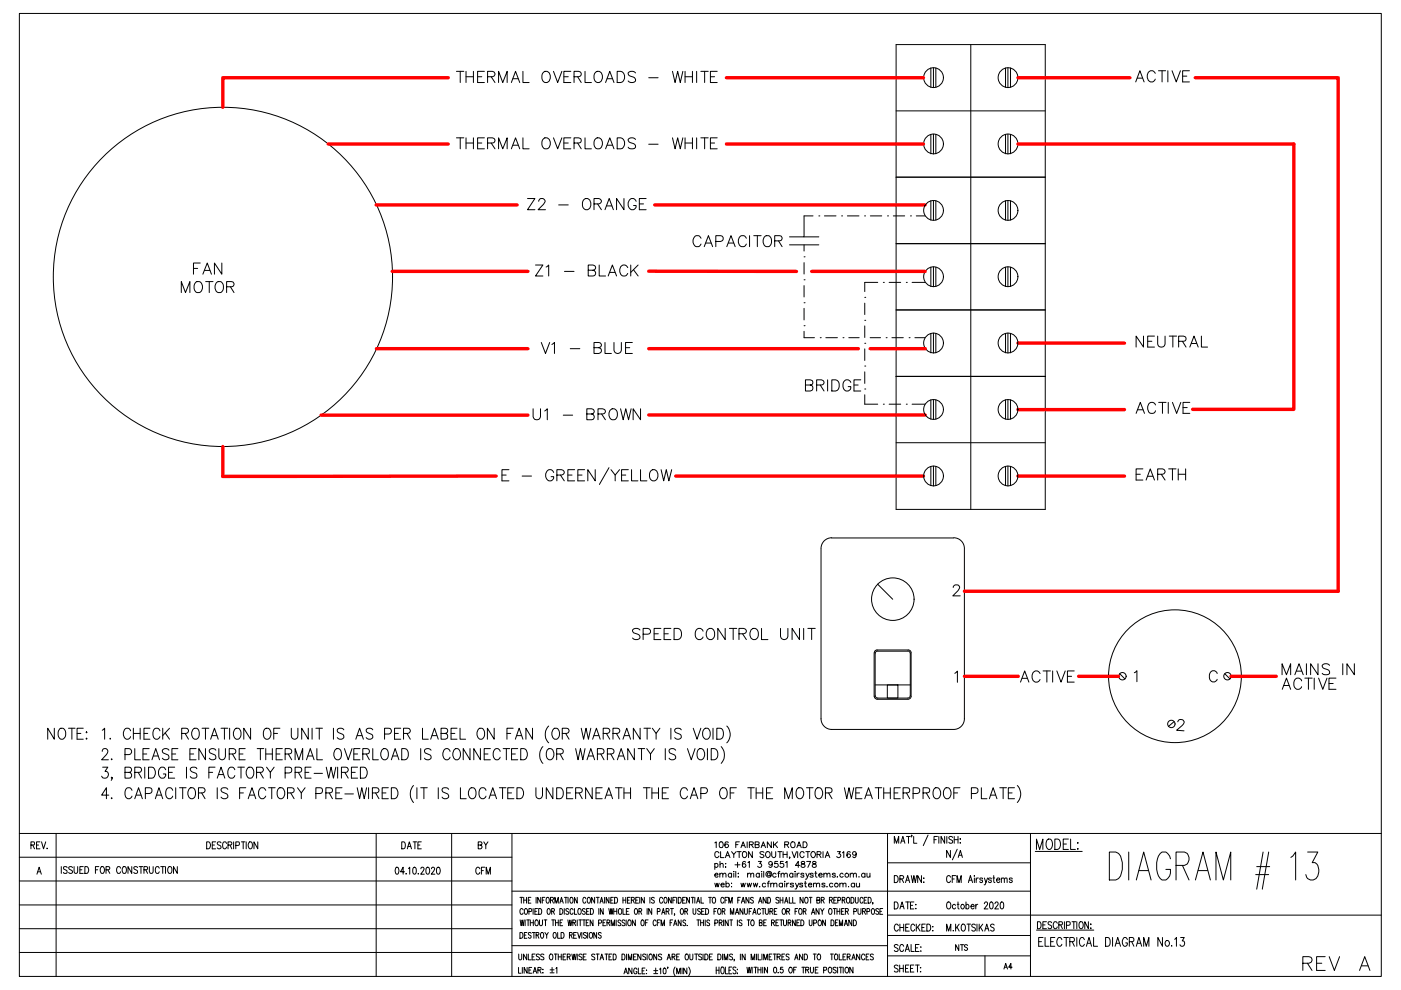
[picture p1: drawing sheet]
<svg xmlns="http://www.w3.org/2000/svg" width="297mm" height="210mm" viewBox="0 0 297 210" stroke-linecap="round" stroke-linejoin="round" font-family="sans-serif">
<defs><g id="words">
<text font-size="6.6" x="275.2" y="207.1">REV</text>
<g font-size="5.7">
<text x="95.6" y="18.7">THERMAL OVERLOADS - WHITE</text>
<text x="239.5" y="18.7">ACTIVE</text>
<text x="95.6" y="32.8">THERMAL OVERLOADS - WHITE</text>
<text x="110.8" y="45.9">Z2 - ORANGE</text>
<text x="145.7" y="53.6">CAPACITOR</text>
<text x="113.6" y="76.2">V1 - BLUE</text>
<text x="239.5" y="74.8">NEUTRAL</text>
<text x="239.5" y="88.9">ACTIVE</text>
<text x="111.8" y="90.3">U1 - BROWN</text>
<text x="239.5" y="103">EARTH</text>
<text x="133" y="136.9">SPEED CONTROL UNIT</text>
<text x="270.6" y="144.3">MAINS IN</text>
<text x="270.6" y="147.5">ACTIVE</text>
</g>
<g font-size="5.3">
<text x="39.9" y="59.3">FAN</text>
<text x="112.2" y="59.6">Z1 - BLACK</text>
<text x="37" y="63.1">MOTOR</text>
<text x="169.7" y="84">BRIDGE</text>
<text x="215.2" y="145.7">ACTIVE</text>
</g>
<text font-size="4.9" x="100.2" y="181.3">BY</text>
<text font-size="4.4" x="99.5" y="186.6">CFM</text>
<text font-size="4" x="211.7" y="206.7">A4</text>
</g></defs>
<g fill="none" stroke="#000" stroke-width=".21">
<path d="M190 9.5h31.6v98.5h-31.6zM197.4 14.4v4.1M197.9 14.4v4.2M198.4 14.4v4.1M205.8 9.5v98.5M213.2 14.4v4.1M213.7 14.4v4.2M214.2 14.4v4.1M190 23.5h31.6M190 37.6h31.6M197.4 28.5v4.1M197.9 28.5v4.2"/>
<path d="M198.4 28.5v4.1M213.2 28.5v4.1M213.7 28.5v4.2M214.2 28.5v4.1M167.4 51.9h6.2M170.5 54.5h.1M170.5 59.3h.1M170.5 50.2h3.1M170.5 51.9v1.3M170.5 55.7v2.4M172.4 45.8h-1.9v4.4h-3.1M173.6 45.8h.1"/>
<path d="M174.8 45.8h2.4M178.4 45.8h.1M179.7 45.8h2.4M183.3 45.8h.1M184.5 45.8h2.4M186.1 59.9h-2.8v1.9M187.3 59.9h.1M188.2 45.8h.1M188.5 59.9h2.5M189.4 45.8h2.4M190 51.7h31.6M192.2 59.9h.1"/>
<path d="M193 45.8h.1M193.4 59.9h2.7M194.3 45.8h1.8M197.4 42.6v4.1M197.4 56.7v4.1M197.9 42.5v4.2M197.9 56.6v4.2M198.4 42.6v4.1M198.4 56.7v4.1M213.2 42.6v4.1M213.2 56.7v4.1M213.7 42.5v4.2"/>
<path d="M213.7 56.6v4.2M214.2 42.6v4.1M214.2 56.7v4.1M170.5 64.2h.1M170.5 69.1h.1M170.5 70.2v1.4h2.2M170.5 60.6v2.4M170.5 65.4v2.4M173.9 71.6h.1M175.1 71.6h2.4M178.7 71.6h.1M180 71.6h2.2"/>
<path d="M183.3 63h.1M183.3 67.9h.1M183.3 72.8h.1M183.3 77.6h.1M183.3 64.3v2.4M183.3 69.1v2.5M183.3 74v2.4M184.5 71.6h2.2M187.9 71.6h.1M189.1 71.6h2.4M190 65.7h31.6M190 79.8h31.6"/>
<path d="M192.7 71.6h.1M194 71.6h2.1M197.4 70.7v4.1M197.9 70.6v4.3M198.4 70.7v4.1M213.2 70.7v4.1M213.7 70.6v4.3M214.2 70.7v4.1M107.9 99.6h-1.5v2.4h1.5M121.8 99.6h-1.4v2.4h1.4M124 99.6h-1.5v2.4h1.5M126.2 99.6v2.4l-1.6-2.4v2.4"/>
<path d="M129.1 99.2l-2 3.5M129.5 99.6l.9 1.1 1-1.1M133.2 99.6h-1.4v2.4h1.4M133.9 99.6v2.4h1.4M135.8 99.6v2.4h1.4M137.9 99.9a.87 .87 0 0 1 1-.3 .87 .87 0 0 1 .6 .9 1.08 1.08 0 0 1-1.1 1.5 1.32 1.32 0 0 1-.5-2.1zM140.2 99.6l.5 2.4 .6-2.4 .5 2.4 .6-2.4M183.3 85.7h2.8M187.3 85.7h.1M188.5 85.7h2.5M190 93.9h31.6M192.2 85.7h.1"/>
<path d="M193.4 85.7h2.7M197.4 84.8v4.1M197.4 98.9v4.1M197.9 84.7v4.3M197.9 98.8v4.3M198.4 84.8v4.1M198.4 98.9v4.1M213.2 84.8v4.1M213.2 98.9v4.1M213.7 84.7v4.3M213.7 98.8v4.3M214.2 84.8v4.1"/>
<path d="M214.2 98.9v4.1M106.4 100.7h.9M110.7 100.9h2M117.4 100.2a.87 .87 0 0 0-1-.6 .87 .87 0 0 0-.7 .9 1.04 1.04 0 0 0 .2 1.1 1.04 1.04 0 0 0 1.2 .2l.3-.4v-.3h-.6M118.1 100.7h.9a.64 .64 0 0 0 .6-.7l-.2-.3-.4-.1h-.9v2.4M118.8 100.7l.8 1.3M120.4 100.7h.9M122.5 100.7h.9M130.4 100.7v1.3M131.8 100.7h.9M174.1 116.3v36.1a2.26 2.26 0 0 0 2.2 2.3M176.3 114.1h25.9"/>
<path d="M176.3 114a2.26 2.26 0 0 0-2.2 2.3M202.2 114a2.26 2.26 0 0 1 2.3 2.3v36.1a2.26 2.26 0 0 1-2.3 2.3M186.1 123.8l3.2 3.3M186.1 138.1h6.3M186.1 138l-.4 .2-.2 .4v8.8l.1 .3 .5 .3h6.3l.5-.3 .1-9.1-.1-.3-.5-.3M192.6 137.8h-6.7l-.4 .3-.2 .3 .1 9.3 .1 .2 .4 .3M192.6 137.8l.5 .3 .1 .3v9.3l-.3 .4-.3 .1M202.1 124.6l.1-.4a.74 .74 0 0 1 1.3 .2l-.4 .8-1.1 1.1h1.6M11.5 154.4v2.3l-1.4-2.3v2.3M12.7 154.5a1.08 1.08 0 0 1 1.2 .4 1.08 1.08 0 0 1-.1 1.3 .78 .78 0 0 1-1.1 .4 1.57 1.57 0 0 1 0-2.1zM14.5 154.4h1.4M15.2 154.4v2.3"/>
<path d="M16.3 155.5h.8M17.7 154.4h-1.4v2.3h1.4M18.2 156.6h.3l-.2 .1zM18.3 155.2l.2 .1-.2 .1zM21.7 154.8l.5-.4v2.3M21.7 159.3l.1-.3 .3-.3h.4l.3 .3a.85 .85 0 0 1-.2 1l-1.1 1.1h1.5M23.4 156.5v.2l.1-.1M26.5 160h.9a.65 .65 0 0 0 .5-.6 .65 .65 0 0 0-.5-.7h-.9v2.4M27.7 155a.78 .78 0 0 0-.9-.6 .78 .78 0 0 0-.6 .9 .97 .97 0 0 0 .1 1.1 .97 .97 0 0 0 1.1 .2l.3-.4M28.3 155.5h1.4M28.3 154.4v2.3M28.6 158.7v2.4h1.2"/>
<path d="M29.7 154.4v2.3M30.3 159.9h.8M30.5 155.5h.8M31.6 158.7h-1.3v2.4h1.3M31.8 154.4h-1.3v2.3h1.3M33.9 155a.76 .76 0 0 0-.9-.6 .76 .76 0 0 0-.6 .9 1.02 1.02 0 0 0 1 1.4l.5-.5M34.5 154.4v2.3M35 155.4l.9 1.3M35.8 159.1a.75 .75 0 0 0-.8-.4 .75 .75 0 0 0-.6 .6l.2 .4 .8 .3a.57 .57 0 0 1 .2 1 .9 .9 0 0 1-1.2-.2M35.9 154.4l-1.4 1.6M36.4 159.9h.9M37.7 158.7h-1.3v2.4h1.3"/>
<path d="M38.5 155.5h1a.55 .55 0 0 0 .5-.5 .55 .55 0 0 0-.5-.6h-1v2.3M39.2 155.5l.8 1.2M40.3 159.9h.8M41.1 154.5a.79 .79 0 0 1 .8 0 .79 .79 0 0 1 .3 .8 1.02 1.02 0 0 1-.9 1.4 1.41 1.41 0 0 1-.2-2.2zM41.6 158.7h-1.3v2.4h1.3M42.8 154.4h1.5M43.6 158.7v2.4l-1.4-2.4v2.4M43.6 154.4v2.3M44.7 156.7l.8-2.3 .8 2.3M45 156h1M45.8 159.1a.75 .75 0 0 0-.8-.4 .75 .75 0 0 0-.6 .6l.2 .4 .8 .3a.57 .57 0 0 1 .2 1 .9 .9 0 0 1-1.2-.2M46.4 158.7v1.7a.7 .7 0 0 0 .7 .7 .7 .7 0 0 0 .7-.7v-1.7"/>
<path d="M46.9 154.4h1.4M47.6 154.4v2.3M48.6 159.9h.9l.4-.2 .1-.3a.57 .57 0 0 0-.5-.7h-.9v2.4M48.7 154.4v2.3M49.3 159.9l.7 1.2M49.9 154.5l.6-.1a1.4 1.4 0 0 1 0 2.3 1.11 1.11 0 0 1-1-.6 1.11 1.11 0 0 1 .1-1.1zM50.7 159.9h.8M52 158.7h-1.3v2.4h1.3M53.1 154.4v2.3l-1.4-2.3v2.3M54.5 158.7h1.4M55.2 158.7v2.4M56.2 154.5a1.06 1.06 0 0 1 1.2 .4 1.06 1.06 0 0 1-.1 1.3 .76 .76 0 0 1-.9 .5 .76 .76 0 0 1-.6-.9 1.55 1.55 0 0 1 .4-1.3z"/>
<path d="M56.3 159.9h1.4M56.3 158.7v2.4M57.7 158.7v2.4M58 155.5h.8M58.5 159.9h.9M59.4 154.4h-1.4v2.3M59.9 158.7h-1.4v2.4h1.4M60.5 159.9h.8l.5-.2v-.3a.57 .57 0 0 0-.5-.7h-.8v2.4M61.1 159.9l.7 1.2M61.8 154.4v1.7a.7 .7 0 0 0 .7 .6 .7 .7 0 0 0 .7-.6v-1.7M65.4 154.4v2.3l-1.4-2.3v2.3M66.2 154.4v2.3"/>
<path d="M67 154.4h1.4M67.2 158.7v2.4h1.2M67.7 154.4v2.3M70.7 154.4v2.3M71.2 158.8a.79 .79 0 0 1 .9 .1 .79 .79 0 0 1 .3 .8 1.02 1.02 0 0 1-1 1.4 1.41 1.41 0 0 1-.2-2.3zM72.9 154.7a.76 .76 0 0 0-.8-.3 .76 .76 0 0 0-.6 .6l.2 .3 .8 .3a.56 .56 0 0 1 .4 .6 .56 .56 0 0 1-.5 .5h-.4l-.5-.3M73 158.7l.8 2.4 .8-2.4M75 159.9h.8M75.4 156.7l.8-2.3 .8 2.3M75.7 156h1M76.3 158.7h-1.3v2.4h1.3M76.9 159.9h1l.3-.2 .1-.3a.58 .58 0 0 0-.4-.7h-1v2.4"/>
<path d="M77.6 159.9l.7 1.2M79 154.7a.76 .76 0 0 0-.7-.3 .76 .76 0 0 0-.7 .6l.3 .3 .9 .4a.57 .57 0 0 1 .2 .6 .57 .57 0 0 1-.5 .4h-.4l-.5-.3M79 158.7v2.4h1.2M81.2 158.8a.79 .79 0 0 1 .8 .1 .79 .79 0 0 1 .3 .8 1.02 1.02 0 0 1-.9 1.4 1.41 1.41 0 0 1-.2-2.3zM81.5 155.6h1a.62 .62 0 0 0 .5-.6 .62 .62 0 0 0-.5-.6h-1v2.3M83.7 155.5h.8M85 154.4h-1.3v2.3h1.3M85.2 158.7a1.27 1.27 0 0 1 1.4 .7 1.27 1.27 0 0 1-.4 1.6l-1 .1zM85.6 155.5h.9a.55 .55 0 0 0 .5-.5 .55 .55 0 0 0-.5-.6h-.9v2.3M86.3 155.5l.7 1.2M89.2 158.7v2.4M89.6 154.4v2.3h1.2"/>
<path d="M91.3 156.7l.8-2.3 .8 2.3M91.4 159.1a.75 .75 0 0 0-.8-.4 .75 .75 0 0 0-.6 .6l.2 .4 1 .4a.57 .57 0 0 1 .2 .6 .57 .57 0 0 1-.5 .4l-.7-.1-.2-.2M91.6 156h1M93.5 155.5h.9l.4-.2v-.7l-.4-.2h-.9v2.3h.9a.62 .62 0 0 0 .5-.6 .62 .62 0 0 0-.5-.6M95.4 159.3a.7 .7 0 0 0-.7-.6 .7 .7 0 0 0-.7 .6 1.03 1.03 0 0 0-.1 1.3 1.03 1.03 0 0 0 1.2 .4l.3-.5M95.6 155.5h.8M96.2 159.1l.4-.4a1.16 1.16 0 0 1 .9 1.8 .72 .72 0 0 1-1.1 .5 1.51 1.51 0 0 1-.2-1.9zM96.9 154.4h-1.3v2.3h1.3M97.5 154.4v2.3h1.2M99.7 158.7v2.4l-1.5-2.4v2.4M101.6 154.5l.6-.1a1.4 1.4 0 0 1 0 2.3 1.11 1.11 0 0 1-1-.6 1.11 1.11 0 0 1 .1-1.1zM101.9 158.7v2.4l-1.4-2.4v2.4"/>
<path d="M102.7 159.9h.8M104 158.7h-1.3v2.4h1.3M104.8 154.4v2.3l-1.5-2.3v2.3M106 159.3a.71 .71 0 0 0-1.1-.5 1.48 1.48 0 0 0 .3 2.3 .77 .77 0 0 0 .8-.6M106.7 158.7h1.4M107.4 158.7v2.4M107.5 155.5h.8M108.5 159.9h.8M108.8 154.4h-1.3v2.3M109.3 156.7l.8-2.3 .8 2.3M109.6 156h1M109.8 158.7h-1.3v2.4h1.3"/>
<path d="M110.4 158.7a1.27 1.27 0 0 1 1.4 .8 1.27 1.27 0 0 1-.4 1.5l-1 .1zM112.9 154.4v2.3l-1.4-2.3v2.3M115.1 158.3a2.65 2.65 0 0 0 0 3.6M116 159.1a.7 .7 0 0 1 .7-.4 .7 .7 0 0 1 .6 .6 1.03 1.03 0 0 1 .1 1.3 1.03 1.03 0 0 1-1.2 .4 1.67 1.67 0 0 1-.2-1.9zM116.3 153.9a2.53 2.53 0 0 0 0 3.6M117.4 154.5l.6-.1a1.4 1.4 0 0 1 0 2.3 1.11 1.11 0 0 1-1-.6 1.11 1.11 0 0 1 .1-1.1zM118 159.9h.9l.4-.2 .1-.3a.57 .57 0 0 0-.5-.7h-.9v2.4M118.7 159.9l.7 1.2M119.2 155.5h.9a.55 .55 0 0 0 .6-.5 .55 .55 0 0 0-.6-.6h-.9v2.3M119.9 155.5l.7 1.2M122 158.7l.6 2.4 .5-2.4 .5 2.4 .4-2.4M123.2 154.4l.5 2.3 .5-2.3 .6 2.3 .5-2.3"/>
<path d="M125.6 156.7l.8-2.3 .9 2.3M125.9 156h1.1M126.7 159.9l1.2-.2 .2-.3-.2-.6-1.2-.1v2.4M127.4 159.9l.7 1.2M127.9 155.5h.9a.55 .55 0 0 0 .5-.5 .55 .55 0 0 0-.5-.6h-.9v2.3M128.6 155.5l.7 1.2M128.8 159.9h.9l.4-.2 .1-.3a.57 .57 0 0 0-.5-.7h-.9v2.4M129.5 159.9l.7 1.2M130 155.5h.9a.55 .55 0 0 0 .5-.5 .55 .55 0 0 0-.5-.6h-.9v2.3M130.7 155.5l.7 1.2M132.1 156.7l.8-2.3 .8 2.3M132.4 156h1"/>
<path d="M134.5 158.7v2.4l-1.4-2.4v2.4M135.3 158.7h1.4M135.7 154.4v2.3l-1.4-2.3v2.3M136 158.7v2.4M136.5 154.4h1.4M137.1 158.7l.8 1.2 .8-1.2M137.2 154.4v2.3M137.9 159.9v1.2M138.3 154.4l.8 1.1 .8-1.1M139.1 155.5v1.2M141.1 158.7v2.4M142.2 154.4v2.3"/>
<path d="M143.3 159.1a.75 .75 0 0 0-.8-.4 .75 .75 0 0 0-.6 .6l.1 .4 .8 .3a.56 .56 0 0 1 .5 .6 .56 .56 0 0 1-.6 .5h-.4l-.4-.3M144.4 154.7a.76 .76 0 0 0-.7-.3 .76 .76 0 0 0-.7 .6l.3 .3 .8 .3a.56 .56 0 0 1 .3 .6 .56 .56 0 0 1-.5 .5h-.3l-.6-.3M145.8 158.7l.8 2.4 .8-2.4M147 154.4l.8 2.3 .8-2.3M148.2 158.8a.83 .83 0 0 1 1.2 .9 .97 .97 0 0 1-.2 1 .97 .97 0 0 1-1 .3 1.57 1.57 0 0 1 0-2.2zM149.4 154.5l.6-.1a1.4 1.4 0 0 1 0 2.3 1.23 1.23 0 0 1-1.1-.9 1.23 1.23 0 0 1 .5-1.3zM150 158.7v2.4M150.8 158.7a1.25 1.25 0 0 1 1.4 .8 1.25 1.25 0 0 1-.4 1.5l-1 .1zM151.2 154.4v2.3M152 154.4h.7a1.31 1.31 0 0 1 0 2.3h-.7zM152.9 158.3a2.65 2.65 0 0 1 0 3.6M154.1 153.9a2.53 2.53 0 0 1 0 3.6"/>
<path d="M176.3 154.7h25.9M185.5 145.2h7.5M185.9 148.3h6.7M188.1 145.2h2.3v2.8h-2.3zM202.4 142.8l.6-.5v2.4M237.4 142.8l1.1 1.1M240.5 142.6l.5-.4v2.3M248.9 153l-1.2 1M249.7 153l.2-.2 .3-.3 .7 .2a.51 .51 0 0 1 0 .8l-1.4 1.3 1.5 .2M258.1 142.8a.84 .84 0 0 0-1-.6 .84 .84 0 0 0-.7 .9 1.08 1.08 0 0 0 1.1 1.5l.6-.6M259.7 142.8l1.1 1.1M21.8 162.7h1.1l-.6 .8a.73 .73 0 0 1 .5 1.2 .73 .73 0 0 1-1.3-.1"/>
<path d="M23.1 168.6h-1.6l1.1-1.6v2.3M23.7 160.9v.2l.1-.1M23.7 169.1v.2l.1-.1M23.8 164.9h-.2l.1-.1 .1 .1-.2 .6M26.5 163.8h.9a.55 .55 0 0 0 .5-.6 .55 .55 0 0 0-.5-.5h-.9v2.3h.9a.62 .62 0 0 0 .5-.6 .62 .62 0 0 0-.5-.6M28 167.6a.76 .76 0 0 0-.9-.6 .76 .76 0 0 0-.6 .9 1.02 1.02 0 0 0 1 1.4l.5-.5M28.6 163.8h.9a.55 .55 0 0 0 .5-.6 .55 .55 0 0 0-.5-.5h-.9v2.3M28.6 169.3l.8-2.3 .8 2.3M28.9 168.6h1M29.3 163.8l.7 1.2M30.7 162.7v2.3M30.8 168.2h.9a.62 .62 0 0 0 .5-.6 .62 .62 0 0 0-.5-.6h-.9v2.3"/>
<path d="M31.5 162.7h.7a1.28 1.28 0 0 1 .8 1.1 1.28 1.28 0 0 1-.8 1.2h-.7zM32.2 161.1l.8-2.4 .8 2.4M32.5 160.3h1M32.9 169.3l.8-2.3 .8 2.3M33.2 168.6h1M35.1 163.2a.78 .78 0 0 0-.9-.5 .78 .78 0 0 0-.6 .8 1.01 1.01 0 0 0 .2 1.1 1.01 1.01 0 0 0 1 .3l.3-.5v-.3h-.5M35.7 163.8h.8M36.6 167.6a.76 .76 0 0 0-.9-.6 .76 .76 0 0 0-.6 .9 1.02 1.02 0 0 0 1 1.4l.5-.5M37 162.7h-1.3v2.3h1.3M37.3 167v2.3M38.1 167h1.4M38.7 167v2.3"/>
<path d="M39.5 162.7v2.3M40.3 167.1a.79 .79 0 0 1 .8 0 .79 .79 0 0 1 .3 .8 1.02 1.02 0 0 1-.9 1.4 1.41 1.41 0 0 1-.2-2.2zM41.7 163a.76 .76 0 0 0-.7-.4 .76 .76 0 0 0-.7 .6l.3 .3 .8 .4a.57 .57 0 0 1 .4 .6 .57 .57 0 0 1-.5 .5l-.7-.1-.3-.3M42.1 168.1h.9a.56 .56 0 0 0 .5-.4 .56 .56 0 0 0-.2-.6l-1.2-.1v2.3M42.8 168.1l.7 1.2M44.3 163.8h.8M45.6 162.7h-1.3v2.3M46.1 165l.8-2.3 .8 2.3M46.1 167v2.3M46.4 164.2h1M48.3 167.4a.79 .79 0 0 0-.8-.4 .79 .79 0 0 0-.6 .6l.2 .3 .8 .3a.56 .56 0 0 1 .4 .6 .56 .56 0 0 1-.5 .5h-.4l-.5-.3M49.8 163.2a.76 .76 0 0 0-.9-.5 .76 .76 0 0 0-.6 .8 .98 .98 0 0 0 .1 1.1 .98 .98 0 0 0 1.1 .3l.3-.5"/>
<path d="M50.4 162.7h1.4M50.8 168.1h.8M51.1 162.7v2.3M52.1 167h-1.3v2.3M52.6 162.7h.6a1.4 1.4 0 0 1 0 2.3h-.4a1.45 1.45 0 0 1-.2-2.3zM52.6 169.3l.8-2.3 .8 2.3M52.9 168.6h1M54.4 163.8h.9a.55 .55 0 0 0 .6-.6 .55 .55 0 0 0-.6-.5h-.9v2.3M55.1 163.8l.7 1.2M56.3 167.6a.76 .76 0 0 0-1.1-.5 1.48 1.48 0 0 0 .2 2.2 .85 .85 0 0 0 .9-.5M56.5 162.7l.8 1.1 .8-1.1M56.9 167h1.4"/>
<path d="M57.3 163.8v1.2M57.6 167v2.3M59.1 167.1a1.06 1.06 0 0 1 1.2 .4 1.06 1.06 0 0 1-.1 1.3 .76 .76 0 0 1-.9 .5 .76 .76 0 0 1-.5-.8 1.55 1.55 0 0 1 .3-1.4zM60.5 163.9l1.1-.1a.62 .62 0 0 0 .3-.7 .62 .62 0 0 0-.6-.4h-.8v2.3M61 168.1l1.1-.1a.54 .54 0 0 0 .2-.6 .54 .54 0 0 0-.5-.4h-.8v2.3M61.6 168.1l.8 1.2M62.6 161.1v-2.4l.8 2.4 .8-2.4v2.4M62.6 163.8h.9a.55 .55 0 0 0 .5-.6 .55 .55 0 0 0-.5-.5h-.9v2.3M63.1 167l.8 1.1 .8-1.1M63.2 163.8l.8 1.2M63.9 168.1v1.2M64.7 163.8h.8"/>
<path d="M65 161.1l.8-2.4 .8 2.4M65.3 160.3h1M66 162.7h-1.3v2.3h1.3M66.6 164h1.8M67 168.2h.9a.63 .63 0 0 0 .5-.6 .63 .63 0 0 0-.5-.6h-.9v2.3M69.1 168.1l1.2-.1a.54 .54 0 0 0 .2-.6 .54 .54 0 0 0-.5-.4h-.9v2.3M69.2 162.7l.5 2.3 .5-2.3 .5 2.3 .5-2.3M69.8 168.1l.7 1.2M71.2 168.1h.8M71.6 162.7v2.3M72.4 163.8h.9a.55 .55 0 0 0 .5-.6 .55 .55 0 0 0-.5-.5h-.9v2.3M72.5 167h-1.3v2.3h1.3"/>
<path d="M73.1 163.8l.7 1.2M73.1 168.3h1.8M74.5 163.8h.8M75.7 167l.5 2.3 .5-2.3 .5 2.3 .5-2.3M75.8 162.7h-1.3v2.3h1.3M76.4 162.7h.7a1.28 1.28 0 0 1 .8 1.1 1.28 1.28 0 0 1-.8 1.2h-.7zM78.1 167v2.3M79 168.1h.8a.56 .56 0 0 0 .5-.4 .56 .56 0 0 0-.2-.6l-1.1-.1v2.3M79.6 168.1l.7 1.2M81 168.1h.8M82.3 167h-1.3v2.3h1.3M83 161.1l.8-2.4 .8 2.4"/>
<path d="M83 167h.7a1.22 1.22 0 0 1 .7 1.5 1.22 1.22 0 0 1-1.4 .8zM83.3 160.3h.9M87.7 166.6a2.7 2.7 0 0 0 0 3.6M88.4 167v2.3M89.2 167h1.4M89.9 167v2.3M92.9 167v2.3M95.1 167.4a.75 .75 0 0 0-.7-.4 .75 .75 0 0 0-.7 .6l.2 .3 .8 .3a.56 .56 0 0 1 .4 .6 .56 .56 0 0 1-.5 .5h-.4l-.5-.3M97.6 167v2.3h1.2M99.7 167.1a.79 .79 0 0 1 .9 0 .79 .79 0 0 1 .3 .8 1.02 1.02 0 0 1-1 1.4 1.41 1.41 0 0 1-.2-2.2zM103 167.6a.76 .76 0 0 0-.9-.6 .76 .76 0 0 0-.5 .9 1.02 1.02 0 0 0 .9 1.4l.5-.5M103.7 169.3l.8-2.3 .8 2.3"/>
<path d="M104 168.6h.9M105.9 167h1.4M106.6 167v2.3M107.7 168.1h.8M109 167h-1.3v2.3h1.3M109.6 167h.7a1.22 1.22 0 0 1 .7 1.5 1.22 1.22 0 0 1-1.4 .8zM113.6 167v1.7a.7 .7 0 0 0 .7 .7 .7 .7 0 0 0 .7-.7v-1.7M117.2 167v2.3l-1.4-2.3v2.3M118 167h.7a1.31 1.31 0 0 1 0 2.3h-.7zM120.1 168.1h.8M121.5 167h-1.4v2.3h1.4M122 168.1l1.2-.1a.54 .54 0 0 0 .2-.6 .54 .54 0 0 0-.5-.4h-.9v2.3"/>
<path d="M122.8 168.1l.6 1.2M124.5 161.1l.8-2.4 .8 2.4M124.8 160.3h1M125.6 167v2.3l-1.4-2.3v2.3M126.4 168.1h.8M127.7 167h-1.3v2.3h1.3M128.3 169.3l.8-2.3 .8 2.3M128.6 168.6h1M130.5 167h1.4M130.9 161.1l.8-2.4 .8 2.4M131.2 160.3h1M131.2 167v2.3"/>
<path d="M132.3 168.1h1.4M132.3 167v2.3M133.7 167v2.3M136.4 167h1.4M137.1 167v2.3M138.2 168.1h1.4M138.2 167v2.3M139.6 167v2.3M140.4 168.1h.8M141.7 167h-1.3v2.3h1.3M145.8 167.6a.78 .78 0 0 0-1-.6 .78 .78 0 0 0-.6 .9 .97 .97 0 0 0 .2 1.1 .97 .97 0 0 0 1.1 .2l.3-.4M146.3 169.3l.9-2.3 .8 2.3"/>
<path d="M146.6 168.6h1.1M148.6 168.2h.9a.62 .62 0 0 0 .5-.6 .62 .62 0 0 0-.5-.6h-.9v2.3M153 167.1a.79 .79 0 0 1 .8 0 .79 .79 0 0 1 .4 .8 1.02 1.02 0 0 1-1 1.4 1.41 1.41 0 0 1-.2-2.2zM154.8 168.1h.8M156.1 167h-1.3v2.3M158.5 167h1.4M159.2 167v2.3M160.3 168.1h1.4M160.3 167v2.3M161.7 167v2.3M162.5 168.1h.8M163.8 167h-1.3v2.3h1.3"/>
<path d="M166.4 169.3v-2.3l.8 2.3 .8-2.3v2.3M169.2 167.1a1.06 1.06 0 0 1 1.1 .4 1.06 1.06 0 0 1 0 1.3 .76 .76 0 0 1-.9 .5 .76 .76 0 0 1-.6-.8 1.55 1.55 0 0 1 .4-1.4zM171 167h1.4M171.7 167v2.3M173.2 167.1a1.06 1.06 0 0 1 1.2 .4 1.06 1.06 0 0 1-.1 1.3 .76 .76 0 0 1-.9 .5 .76 .76 0 0 1-.6-.8 1.55 1.55 0 0 1 .4-1.4zM175 168.1l1.2-.1a.54 .54 0 0 0 .2-.6 .54 .54 0 0 0-.5-.4h-.9v2.3M175.7 168.1l.7 1.2M179 167l.5 2.3 .5-2.3 .5 2.3 .5-2.3M181.4 168.1h.8M182.8 167h-1.4v2.3h1.4M183.3 169.3l.8-2.3 .9 2.3M183.6 168.6h1.1"/>
<path d="M185.5 167h1.4M186.3 167v2.3M187.4 168.1h1.4M187.4 167v2.3M188.8 167v2.3M189.6 168.1h.8M190.9 167h-1.3v2.3h1.3M191.5 168.1l1.2-.1 .2-.3-.2-.6-1.2-.1v2.3M192.2 168.1l.7 1.2M193.6 168.2h.9a.62 .62 0 0 0 .5-.6 .62 .62 0 0 0-.5-.6h-.9v2.3M195.7 168.1l1.2-.1a.54 .54 0 0 0 .2-.6 .54 .54 0 0 0-.5-.4h-.9v2.3M196.4 168.1l.7 1.2"/>
<path d="M198.2 167.1a1.06 1.06 0 0 1 1.2 .4 1.06 1.06 0 0 1-.1 1.3 .76 .76 0 0 1-.9 .5 .76 .76 0 0 1-.6-.8 1.55 1.55 0 0 1 .4-1.4zM200.4 167.1a1.06 1.06 0 0 1 1.2 .4 1.06 1.06 0 0 1-.1 1.3 .72 .72 0 0 1-1.1 .4 1.57 1.57 0 0 1 0-2.1zM202.2 168.1h.8M203.5 167h-1.3v2.3M206 168.2h.8a.62 .62 0 0 0 .6-.6 .62 .62 0 0 0-.6-.6h-.8v2.3M208.1 167v2.3h1.2M209.8 169.3l.8-2.3 .8 2.3M210.1 168.6h1M212 167h1.4M212.7 167v2.3M213.8 168.1h.8M215.1 167h-1.3v2.3h1.3"/>
<path d="M215.7 166.6a2.58 2.58 0 0 1 0 3.6"/>
<circle cx="197.9" cy="16.5" r="2.1"/>
<circle cx="213.7" cy="16.5" r="2.1"/>
<circle cx="197.9" cy="30.5" r="2.1"/>
<circle cx="213.7" cy="30.5" r="2.1"/>
<circle cx="47.3" cy="58.7" r="36"/>
<circle cx="197.9" cy="58.7" r="2.1"/>
<circle cx="197.9" cy="44.6" r="2.1"/>
<circle cx="213.7" cy="44.6" r="2.1"/>
<circle cx="213.7" cy="58.7" r="2.1"/>
<circle cx="197.9" cy="72.7" r="2.1"/>
<circle cx="213.7" cy="72.7" r="2.1"/>
<circle cx="197.9" cy="86.8" r="2.1"/>
<circle cx="213.7" cy="86.8" r="2.1"/>
<circle cx="197.9" cy="100.9" r="2.1"/>
<circle cx="213.7" cy="100.9" r="2.1"/>
<circle cx="189.3" cy="127" r="4.5"/>
<circle cx="238" cy="143.4" r=".78"/>
<circle cx="248.3" cy="153.5" r=".78"/>
<circle cx="249.1" cy="143.4" r="14.1"/>
<circle cx="260.2" cy="143.4" r=".78"/>
</g>
<g fill="none" stroke="#f00" stroke-width=".72">
<path d="M95 16.5h-47.8v6.2M154 16.5h41.8M215.8 16.5h23.8M253.4 16.5h30.3v108.9h-79.2M69.6 30.5h25.4M154 30.5h41.8M215.8 30.5h58.5v56.3h-21.4M79.8 43.4h29.8M83.1 57.5h28.8M137.5 57.5h31.4M138.8 43.4h57.3M172.1 57.5h24"/>
<path d="M79.8 73.9h32.1M137.5 73.9h44.5M184.5 73.9h11.7M215.8 72.7h22.6M47.2 94.7v6.3l58-.1M68.1 88h43.8M137.5 88h58.7M215.8 86.8h22.6M143.3 100.9h52.5M215.8 100.9h22.6M204.5 143.4h11.4M228.7 143.4h8.5"/>
<path d="M261 143.4h9.6"/>
</g>
<g fill="none" stroke="#000" stroke-width=".21">
<path d="M4.1 2.9h288.8v204.1h-288.8zM4.1 176.7h288.8M6.6 179.2l.6-.1v-.6h-.6v1.5M6.9 179.2l.4 .8M7.7 179.2h.5M8.5 178.5h-.8v1.5h.8M8.8 178.5l.4 1.5 .5-1.5M10 179.8l-.1 .1h.1M11.9 176.7v30.3M43.8 178.5a.75 .75 0 0 1 .8 .7 .75 .75 0 0 1-.8 .8zM45 179.2h.5M45.7 178.5h-.7v1.5h.7"/>
<path d="M46.9 178.7l-.3-.2h-.4l-.1 .2 .1 .3 .4 .3a.4 .4 0 0 1 .2 .6 .4 .4 0 0 1-.6 0l-.1-.1M48 178.8a.44 .44 0 0 0-.5-.3 .44 .44 0 0 0-.3 .5v.4a.44 .44 0 0 0 .3 .6 .44 .44 0 0 0 .5-.4M48.3 179.2l.7-.1 .1-.5-.8-.1v1.5M48.8 179.2l.3 .8M49.5 178.5v1.5M50 179.3l.7-.2v-.6h-.7v1.5M51.2 178.5h.7M51.6 178.5v1.5M52.2 178.5v1.5M52.9 178.5h.1a.79 .79 0 0 1 .6 .6 .79 .79 0 0 1-.3 .8l-.1 .1a.85 .85 0 0 1-.3-1.5zM54.7 178.5v1.5l-.9-1.5v1.5M79.8 176.7v30.3"/>
<path d="M85.2 178.5a.78 .78 0 0 1 .8 .5 .78 .78 0 0 1-.3 .9l-.5 .1zM86.4 180l.4-1.5 .4 1.5M86.5 179.5h.6M87.6 178.5h.7M88 178.5v1.5M88.6 179.2h.4M89.3 178.5h-.7v1.5h.7M95.8 176.7v30.3M108.5 176.7v30.3M151.6 178.7l.2-.2v1.2M152.7 178.5a.61 .61 0 0 1 .7 .5 .61 .61 0 0 1-.4 .7l-.5-.2v-.5zM154.4 178.7l-.1-.2a.61 .61 0 0 0-.7 .5 .61 .61 0 0 0 .5 .7 .39 .39 0 0 0 .3-.4 .39 .39 0 0 0-.3-.4 .39 .39 0 0 0-.4 .4"/>
<path d="M156 179.1h.5M156.8 178.5h-.8v1.2M157.1 179.7l.5-1.2 .4 1.2M157.3 179.3h.6M158.4 178.5v1.2M158.9 179.1l.7-.1 .1-.3-.1-.2h-.7v1.2M159.3 179.1l.4 .6M160.1 179.1l.8-.1v-.4l-.8-.1v1.2l.8-.1 .1-.3-.3-.2M161.4 179.7l.4-1.2 .5 1.2M161.5 179.3h.6M163.5 178.5v1.2l-.8-1.2v1.2M164 178.5v1.2"/>
<path d="M164.3 179l.5 .7M164.8 178.5l-.8 .8M166.4 179.1l.8-.1v-.4l-.8-.1v1.2M166.8 179.1l.4 .6M167.9 178.5a.59 .59 0 0 1 .7 .6 .59 .59 0 0 1-.7 .6l-.3-.4zM169 179.7l.4-1.2 .5 1.2M169.1 179.3h.6M170.3 178.5h.4a.65 .65 0 0 1 .4 .6 .65 .65 0 0 1-.4 .6h-.4zM188.2 176.7v30.3M189.6 178.8v-1.5l.5 1.5 .4-1.5v1.5M191 178.8l.4-1.5 .5 1.5M191.1 178.3h.6"/>
<path d="M192.2 177.3h.8M192.6 177.3v1.5M193.3 177.1h-.1h.1l-.1 .4M193.7 177.3v1.5h.7M196.8 177.1l-1.1 2.2M198 178h.5M198.8 177.3h-.8v1.5M199.1 177.3v1.5M200.3 177.3v1.5l-.8-1.5v1.5M200.7 177.3v1.5M202 177.6l-.3-.3-.4 .1-.1 .2 .1 .3 .6 .3-.1 .5h-.5l-.1-.1M202.3 178h.8"/>
<path d="M202.3 177.3v1.5M203.1 177.3v1.5M203.6 177.8v.2zM203.6 178.7v.1zM218.5 176.7v30.3M222.1 178l.2-.1a.95 .95 0 0 1 .8 1.4v.2a.59 .59 0 0 1-.6 .6 .59 .59 0 0 1-.6-.6l-.1-.8zM223.6 177.9h.6a1.29 1.29 0 0 1 0 2.2h-.6zM225.4 179h.7M226.5 177.9h-1.1v2.2h1.1M227 177.9v2.2h1M228.4 180h.2l-.1 .1zM228.5 178.6v.2z"/>
<path d="M4.1 196.9h104.4M4.1 186.8h104.4M4.1 191.9h104.4M4.1 181.8h104.4M7.8 185.3l.5-1.4 .5 1.4M8 184.8h.6M13 183.7v1.5M14.2 184l-.2-.3-.5 .1v.2v.3l.6 .2v.6h-.6v-.1M15.4 184l-.3-.3-.4 .1-.1 .2 .1 .3 .7 .5-.2 .3h-.5l-.1-.1M15.7 183.7v1.3l.3 .2 .4-.2 .1-1.3M16.9 184.4h.5M17.7 183.7h-.8v1.5h.8"/>
<path d="M18 183.7a.73 .73 0 0 1 .8 .8 .73 .73 0 0 1-.8 .7zM20.2 184.4h.5M21 183.7h-.8v1.5M21.5 183.8a.68 .68 0 0 1 .7 .4 .68 .68 0 0 1-.2 .8l-.1 .1a.68 .68 0 0 1-.7-.4 .68 .68 0 0 1 .2-.7zM22.5 184.4l.7-.1 .1-.2-.1-.3-.7-.1v1.5M22.9 184.4l.4 .8M25.6 184.1a.44 .44 0 0 0-.6-.4 .44 .44 0 0 0-.3 .6v.3a.44 .44 0 0 0 .3 .6 .44 .44 0 0 0 .6-.4M26.1 183.8l.1-.1a.79 .79 0 0 1 .7 .6 .79 .79 0 0 1-.3 .8 .68 .68 0 0 1-.7-.4 .68 .68 0 0 1 .1-.7zM27.9 183.7v1.5l-.8-1.5v1.5M29.2 184l-.3-.3-.4 .1-.1 .3 .7 .5 .1 .4-.3 .2-.4-.1-.1-.1M29.5 183.7h.8M29.9 183.7v1.5"/>
<path d="M30.5 184.4l.7-.1v-.5l-.7-.1v1.5M30.9 184.4l.4 .8M31.7 183.7v1.1l.3 .4 .4-.2 .1-1.3M33.8 184.1a.44 .44 0 0 0-.6-.4 .44 .44 0 0 0-.3 .6v.3a.44 .44 0 0 0 .3 .6 .44 .44 0 0 0 .6-.4M34.1 183.7h.8M34.5 183.7v1.5M35.1 183.7v1.5M35.8 183.8l.1-.1a.79 .79 0 0 1 .6 .6 .79 .79 0 0 1-.3 .8 .68 .68 0 0 1-.7-.4 .68 .68 0 0 1 .2-.7zM37.6 183.7v1.5l-.8-1.5v1.5M83.9 184h.5l.2 .5-.1 .6-.3 .2h-.3l-.1-.6zM85.8 184.8h-.9l.6-.9v1.4M86.1 185.2l-.1 .1h.1"/>
<path d="M86.6 184.2l.3-.3v1.4M87.7 184l.1-.1a.85 .85 0 0 1 0 1.4 1.08 1.08 0 0 1-.1-1.3zM88.7 185.2l-.1 .1h.1M89.2 184.2l.1-.2 .4-.1 .2 .4-.7 1h.8M90.5 184h.4l.2 .5-.2 .8h-.3a1.08 1.08 0 0 1-.1-1.3zM91.5 184.2v-.2l.4-.1 .3 .4-.8 1h.8M92.7 184h.5l.1 .5-.1 .8h-.3a1.08 1.08 0 0 1-.2-1.3zM108.5 188.9h110M110.2 197.7a.64 .64 0 0 1 .7 .4 .64 .64 0 0 1-.2 .8h-.5zM110.2 190.3h.7M110.3 195l.2 1.3 .2-1.3 .2 1.3 .2-1.3M110.5 190.3v1.2"/>
<path d="M110.9 192.9a.35 .35 0 0 0-.4-.3 .35 .35 0 0 0-.3 .5v.3a.35 .35 0 0 0 .3 .5 .35 .35 0 0 0 .4-.3M111 190.3v1.2M111 190.9h.6M111.2 198.3h.3M111.3 192.8l.1-.2a.65 .65 0 0 1 .5 .6 .65 .65 0 0 1-.5 .7l-.2-.5zM111.3 195v1.3M111.6 190.3v1.2M111.7 195h.6M111.7 197.7h-.5v1.2h.5M112 195v1.3M112 190.9h.4M112.1 193.3l.5-.1 .1-.4-.6-.2v1.3"/>
<path d="M112.4 195v1.3M112.4 195.6h.7M112.6 190.3h-.6v1.2h.6M112.6 197.9l-.2-.2-.4 .2 .1 .3 .3 .1a.31 .31 0 0 1 .1 .6 .31 .31 0 0 1-.5-.2M112.9 197.7h.6M113 192.6v1.3M113.1 195v1.3M113.2 197.7v1.2M113.4 193.2h.3M113.6 195.1l.1-.1a.63 .63 0 0 1 .4 .7 .63 .63 0 0 1-.4 .6 .85 .85 0 0 1-.1-1.2zM113.7 198.3l.5-.1v-.4l-.5-.1v1.2M113.7 190.3v1.2"/>
<path d="M114 192.6h-.6v1.3h.6M114 198.3l.3 .6M114.2 192.6a.62 .62 0 0 1 .7 .6 .62 .62 0 0 1-.7 .7zM114.4 195v.9l.2 .4 .4-.2v-1.1M114.6 190.3v1.2l-.6-1.2v1.2M114.8 197.8a.6 .6 0 0 1 .5 .4 .6 .6 0 0 1-.2 .7h-.1a.7 .7 0 0 1-.2-1.1zM115 190.9h.3M115.4 195h.6M115.5 190.3h-.5v1.2M115.5 197.7l.4 .6 .3-.6M115.7 195v1.3M115.9 198.3v.6"/>
<path d="M116 190.3a.65 .65 0 0 1 .5 .6 .65 .65 0 0 1-.5 .6 .89 .89 0 0 1 0-1.2zM116.1 192.8l.1-.2a.65 .65 0 0 1 .5 .6 .65 .65 0 0 1-.5 .7l-.2-.5zM116.7 190.9l.6-.1v-.5h-.6v1.2M117 193.2h.5v-.4l-.5-.2v1.3M117 195h.6M117.1 190.9l.2 .6M117.3 193.2l.3 .7M117.3 195v1.3M117.4 197.8a.6 .6 0 0 1 .6 .4 .6 .6 0 0 1-.2 .7h-.1a.7 .7 0 0 1-.3-1.1zM117.6 191.5v-1.2l.4 1.2 .4-1.2v1.2M117.8 195.6h.6M117.8 195v1.3"/>
<path d="M118.2 197.7v1.2h.5M118.4 195v1.3M118.7 191.5l.3-1.2 .4 1.2M118.7 192.6a.62 .62 0 0 1 .7 .6 .62 .62 0 0 1-.7 .7zM118.7 195.6h.4M118.8 191.1h.5M119 197.7a.64 .64 0 0 1 .6 .4 .64 .64 0 0 1-.2 .8h-.4zM119.3 195h-.6v1.3h.6M119.6 192.6v1.3M119.7 190.3h.6M120 190.3v1.2M120.4 195l.2 1.3 .2-1.3 .2 1.3 .3-1.3"/>
<path d="M120.4 190.3v1.2M120.6 192.8a.32 .32 0 0 0-.5-.1 .32 .32 0 0 0 0 .5l.3 .1a.33 .33 0 0 1 .1 .5 .33 .33 0 0 1-.5-.1M120.7 198.3l.5-.1 .1-.4-.6-.1v1.2M121 190.3h.1a.65 .65 0 0 1 .4 .6 .65 .65 0 0 1-.4 .6 .89 .89 0 0 1-.1-1.2zM121 198.3l.3 .6M121.5 195.6h.5v-.4l-.5-.2v1.3M121.5 192.9a.33 .33 0 0 0-.4-.3 .33 .33 0 0 0-.2 .5v.3a.33 .33 0 0 0 .2 .5 .33 .33 0 0 0 .4-.3M121.6 198.3h.4M121.8 195.6l.2 .7M121.8 192.6v1.3h.5M122.2 197.7h-.6v1.2h.6M122.4 190.3v1.2l-.6-1.2v1.2"/>
<path d="M122.4 195v1.3M122.5 197.7l.3 1.2 .4-1.2M122.6 192.8l.2-.2a.63 .63 0 0 1 .4 .6 .63 .63 0 0 1-.4 .7l-.3-.5zM122.7 195h.6M123 195v1.3M123.4 197.7v1.2M123.5 195h.6M123.8 195v1.3M124.1 192.8a.3 .3 0 0 0-.5-.1 .3 .3 0 0 0 .1 .5l.2 .1a.32 .32 0 0 1 .1 .5 .32 .32 0 0 1-.5-.1M124.2 190.6a.33 .33 0 0 0-.4-.3 .33 .33 0 0 0-.2 .4v.3a.33 .33 0 0 0 .2 .5 .33 .33 0 0 0 .4-.3M124.3 195.6h.3M124.3 197.9l-.2-.2-.4 .2 .1 .3 .4 .2a.33 .33 0 0 1 0 .5 .33 .33 0 0 1-.5-.2"/>
<path d="M124.4 193.2h.3M124.6 197.7v1.2M124.7 190.3h.1a.65 .65 0 0 1 .4 .6 .65 .65 0 0 1-.4 .6 .89 .89 0 0 1-.1-1.2zM124.9 195h-.6v1.3h.6M124.9 192.6h-.5v1.3h.5M125.1 197.8a.61 .61 0 0 1 .6 .4 .61 .61 0 0 1-.4 .7 .7 .7 0 0 1-.2-1.1zM125.2 192.6a.62 .62 0 0 1 .6 .6 .62 .62 0 0 1-.6 .7zM125.7 195v1.3l-.6-1.3v1.3M126.1 190.3v1.2l-.7-1.2v1.2M126.4 190.3h.6M126.5 197.7v1.2l-.6-1.2v1.2M126.7 190.3v1.2"/>
<path d="M126.9 195.7l.6-.1v-.4l-.6-.2v1.3M127 192.6v1.3M127.2 191.5l.4-1.2 .3 1.2M127.3 191.1h.5M127.5 197.9l-.2-.2-.4 .2 .1 .3 .3 .1a.31 .31 0 0 1 .1 .6 .31 .31 0 0 1-.5-.2M127.8 195.6h.4M127.9 192.6v1.3l-.6-1.3v1.3M128.2 190.3v1.2M128.4 195h-.6v1.3h.6M128.7 195.6h.5v-.4l-.5-.2v1.3M129 195.6l.3 .7M129.1 192.6l.2 1.3 .2-1.3 .3 1.3 .2-1.3"/>
<path d="M129.1 190.3v1.2l-.6-1.2v1.2M129.5 190.9h.3M129.6 196.3v-1.3l.4 1.3 .3-1.3v1.3M130 190.3h-.5v1.2h.5M130.1 193.2h.7M130.1 192.6v1.3M130.3 190.3a.67 .67 0 0 1 .7 .4 .67 .67 0 0 1-.2 .7l-.5 .1zM130.6 195v1.3M130.8 192.6v1.3M131.2 192.8l.2-.2a.63 .63 0 0 1 .4 .6 .63 .63 0 0 1-.4 .7l-.3-.5zM131.6 195.3a.3 .3 0 0 0-.5-.2 .3 .3 0 0 0 .1 .5l.3 .2a.31 .31 0 0 1 0 .5 .31 .31 0 0 1-.5-.2M132.1 192.6v1.3h.5"/>
<path d="M132.1 190.9h.6M132.1 190.3v1.2M132.5 195.3l-.2-.3-.4 .3 .1 .3 .5 .2-.1 .4-.3 .1-.2-.2M132.7 190.3v1.2M132.8 195v1.3M132.8 193.2h.4M133.1 190.9h.3M133.3 195.1v-.1a.63 .63 0 0 1 .5 .7 .63 .63 0 0 1-.5 .6 .85 .85 0 0 1 0-1.2zM133.4 192.6h-.6v1.3h.6M133.6 190.3h-.5v1.2h.5M133.9 190.9l.5-.1v-.5h-.5v1.2M134.2 190.9l.3 .6"/>
<path d="M134.6 192.8l.1-.2a.65 .65 0 0 1 .5 .6 .65 .65 0 0 1-.5 .7l-.2-.5zM134.7 195v1.3l-.6-1.3v1.3M134.8 190.9h.3M135.4 190.3h-.6v1.2h.6M135.5 193.2h.5v-.4l-.5-.2v1.3M135.6 190.3v1.2M135.8 193.2l.3 .7M136.1 195a.65 .65 0 0 1 .5 .7 .65 .65 0 0 1-.5 .6 .84 .84 0 0 1 0-1.3zM136.6 190.3v1.2l-.6-1.2v1.2M136.8 195.6h.4M137.2 192.6v1.3M137.4 195h-.6v1.3"/>
<path d="M137.8 190.3v1.2M138.2 192.6v1.3l-.7-1.3v1.3M138.7 190.4l-.2-.1-.4 .1 .1 .3 .4 .2a.32 .32 0 0 1 .1 .5 .32 .32 0 0 1-.6-.1M139.1 195.3a.33 .33 0 0 0-.4-.2 .33 .33 0 0 0-.2 .4l.1 .7 .3 .1 .2-.3M139.4 193.3l.5-.1v-.4l-.5-.2v1.3M139.4 195.6h.3M140 195h-.6v1.3M140.2 196.3v-1.3l.3 1.3 .4-1.3v1.3M140.3 193.9l.3-1.3 .4 1.3M140.4 193.5h.4M140.5 190.6a.35 .35 0 0 0-.4-.3 .35 .35 0 0 0-.3 .4v.3a.35 .35 0 0 0 .3 .5 .35 .35 0 0 0 .4-.3M140.9 190.3h.1a.65 .65 0 0 1 .5 .6 .65 .65 0 0 1-.5 .6 .89 .89 0 0 1-.1-1.2z"/>
<path d="M141.2 193.2h.6v-.4l-.6-.2v1.3M141.6 193.2l.3 .7M142.1 195.6h.3M142.2 192.6h.6M142.3 190.3v1.2l-.6-1.2v1.2M142.5 192.6v1.3M142.6 195h-.5v1.3M142.7 190.9h.3M142.8 196.3l.4-1.3 .4 1.3M143 195.9h.4M143 193.8v.3M143.3 190.3h-.6v1.2"/>
<path d="M143.5 190.3v1.2M143.8 190.3a.67 .67 0 0 1 .7 .4 .67 .67 0 0 1-.2 .7l-.5 .1zM144.3 192.8l.2-.2a.65 .65 0 0 1 .4 .6 .65 .65 0 0 1-.4 .7l-.3-.5zM144.4 195v1.3l-.6-1.3v1.3M144.7 190.9h.4M145.2 193.2h.5l.1-.4-.6-.2v1.3M145.3 190.3h-.6v1.2h.6M145.4 195.3a.3 .3 0 0 0-.5-.2 .3 .3 0 0 0 0 .5l.4 .2a.31 .31 0 0 1 0 .5 .31 .31 0 0 1-.5-.2M145.5 193.2l.3 .7M145.7 196.2h.1M146.2 190.3v1.2l-.6-1.2v1.2M146.6 190.3h.6"/>
<path d="M146.9 190.3v1.2M146.9 192.6v.9l.3 .4 .3-.2v-1.1M147.3 190.3v1.2M147.7 191.5l.3-1.2 .4 1.2M147.7 195h.7M147.8 191.1h.5M148 195v1.3M148.5 192.8a.3 .3 0 0 0-.5-.1 .3 .3 0 0 0 .1 .5l.2 .1a.32 .32 0 0 1 .1 .5 .32 .32 0 0 1-.5-.1M148.5 195.6h.6M148.5 195v1.3M148.6 190.3v1.2h.6M148.8 193.2h.3"/>
<path d="M149.1 195v1.3M149.4 192.6h-.6v1.3h.6M149.5 195v1.3M149.6 192.6a.62 .62 0 0 1 .7 .6 .62 .62 0 0 1-.7 .7zM150.2 190.3h.6M150.5 195.3a.3 .3 0 0 0-.5-.2 .3 .3 0 0 0 0 .5l.4 .2a.31 .31 0 0 1-.1 .5 .31 .31 0 0 1-.4-.2M150.5 190.3v1.2M151.2 190.3h.1a.63 .63 0 0 1 .4 .6 .63 .63 0 0 1-.4 .6 .89 .89 0 0 1-.1-1.2zM151.4 193.2h.3M151.6 195.7l.5-.1v-.4l-.5-.2v1.3M151.6 183.2a.39 .39 0 0 1 .5 0 .39 .39 0 0 1 0 .6 .39 .39 0 0 1-.5-.1M151.6 185.5h.6a.38 .38 0 0 0-.5-.3 .38 .38 0 0 0-.1 .6l.2 .2 .4-.2"/>
<path d="M151.6 187.3l.2 .8 .2-.8 .2 .8 .3-.8M151.6 183.1v1.2M151.9 192.6h-.5v1.3M152.2 192.8l.2-.2a.63 .63 0 0 1 .5 .6 .63 .63 0 0 1-.5 .7l-.3-.5zM152.4 180.9a.46 .46 0 0 0-.5-.3 .46 .46 0 0 0-.3 .4v.3a.45 .45 0 0 0 .3 .5 .45 .45 0 0 0 .5-.3M152.5 195.6h.5l.1-.2-.1-.2-.5-.2v1.3M152.6 185.4l.3-.3 .3 .1v.8M152.6 185.1v.9M152.7 183.3l.3-.2h.2l.1 .8M152.7 182.6v1.3M152.8 180.6v1.2h.7M152.8 195.6l.3 .7"/>
<path d="M152.9 187.6h.6a.39 .39 0 0 0-.4-.3 .39 .39 0 0 0-.3 .4 .39 .39 0 0 0 .4 .4l.3-.2M153.1 193.2h.5l.1-.4-.6-.2v1.3M153.2 185.4l.6-.3 .1 .3v.6M153.4 193.2l.3 .7M153.4 195v1.3M153.5 190.6a.33 .33 0 0 0-.5-.3 .33 .33 0 0 0-.2 .4v.3a.33 .33 0 0 0 .2 .5 .33 .33 0 0 0 .5-.3M153.7 190.9h.4M153.8 181.8l.5-1.2 .5 1.2M153.8 183.1h.1zM153.8 183.8h.1zM153.9 187.4a.4 .4 0 0 1 .6 0 .4 .4 0 0 1 0 .6 .4 .4 0 0 1-.6-.1M153.9 186.8v1.3"/>
<path d="M154 181.4h.6M154.3 190.3h-.6v1.2M154.4 195v1.3l-.6-1.3v1.3M154.5 191.5v-1.2l.4 1.2 .3-1.2v1.2M154.7 195h.6M154.9 193.9v-1.3l.3 1.3 .4-1.3v1.3M155 195v1.3M155.1 187.3h.1M155.1 188h.1M155.1 180.6l.5 .6 .5-.6M155.1 185.3a.4 .4 0 0 0-.6 0 .4 .4 0 0 0 0 .6 .4 .4 0 0 0 .6-.1M155.1 185.1v.9"/>
<path d="M155.5 184.8h.1M155.6 181.2v.6M155.6 185.1v.9M155.8 183.4h1.1M155.9 193.9l.4-1.3 .3 1.3M156 184.8v1.2M156 193.5h.5M156.3 180.6h.8M156.3 195v1.3M156.4 182.8v1.1M156.4 190.9h.4M156.5 185.2h.1z"/>
<path d="M156.5 185.9h.1zM156.7 180.6v1.2M157 190.3h-.6v1.2M157.1 187.3l.2 .8 .3-.8 .2 .8 .2-.8M157.2 191.5l.4-1.2 .3 1.2M157.3 195.3a.3 .3 0 0 0-.5-.2 .3 .3 0 0 0 .1 .5l.3 .2a.33 .33 0 0 1 0 .5 .33 .33 0 0 1-.5-.2M157.3 191.1h.5M157.5 180.7l.1-.1a.59 .59 0 0 1 .7 .6 .59 .59 0 0 1-.7 .6l-.2-.5zM157.5 192.6v1.3l-.6-1.3v1.3M157.9 192.6v.9l.2 .4 .3-.2 .1-1.1M158.1 182.8l-.1-.1a.37 .37 0 0 0-.6 .2v.8l.3 .2a.4 .4 0 0 0 .5-.4 .4 .4 0 0 0-.5-.4l-.3 .4M158.4 187.3l.2 .8 .3-.8 .2 .8 .2-.8"/>
<path d="M158.4 195h.6M158.5 185.4l.5-.3 .2 .3v.6M158.5 185.1v.9M158.6 182.9l.3-.3v1.3M158.7 195v1.3M158.8 190.3v1.2l-.6-1.2v1.2M158.8 193.2h.4M159.2 185.4l.3-.3 .3 .1v.8M159.4 192.6h-.6v1.3M159.4 195.1l.1-.1a.65 .65 0 0 1 .4 .7 .65 .65 0 0 1-.4 .6 .75 .75 0 0 1-.1-1.2zM159.5 180.6v1.2l-.8-1.2v1.2M159.6 193.9l.4-1.3 .3 1.3"/>
<path d="M159.7 190.4l-.2-.1-.4 .1 .1 .3 .4 .2a.32 .32 0 0 1 .1 .5 .32 .32 0 0 1-.6-.1M159.7 187.3l.2 .8 .3-.8 .2 .8 .3-.8M159.7 193.5h.5M160.8 182.6h.6l-.3 .5a.42 .42 0 0 1 .4 .6 .42 .42 0 0 1-.7 .1l-.1-.1M160.8 191.5l.4-1.2 .3 1.2M161 191.1h.4M161 195.6h.5v-.4l-.5-.2v1.3l.5-.1 .1-.3-.2-.3M161 185.3a.38 .38 0 0 0-.6 0 .38 .38 0 0 0 0 .6 .38 .38 0 0 0 .6-.1M161 185.1v.9M161.1 188h.1M161.2 192.9a.35 .35 0 0 0-.4-.3 .35 .35 0 0 0-.2 .5v.3a.35 .35 0 0 0 .2 .5 .35 .35 0 0 0 .4-.3M161.4 184.8h.1z"/>
<path d="M161.5 192.6h.6M161.5 185.1v.9M161.8 192.6v1.3M161.9 195.6h.4M161.9 184.8v1.2M162 180.7l-.3-.1-.6 .1 .1 .3 .7 .3 .1 .3-.3 .2-.6-.2M162.3 192.6v.9l.3 .4 .3-.2v-1.1M162.3 187.4a.38 .38 0 0 0-.6 0 .38 .38 0 0 0 0 .5 .38 .38 0 0 0 .6 0M162.4 190.3v1.2l-.6-1.2v1.2M162.4 180.7l.2-.1a.59 .59 0 0 1 .7 .6 .59 .59 0 0 1-.7 .6l-.3-.5zM162.5 195h-.6v1.3h.6M162.7 187.3h.4"/>
<path d="M162.8 190.3a.67 .67 0 0 1 .6 .4 .67 .67 0 0 1-.2 .7l-.4 .1zM163.2 186.8l-.3 .2v1.1M163.2 193.2h.6v-.4l-.6-.2v1.3M163.3 185.2a.32 .32 0 0 0-.5-.1 .32 .32 0 0 0 0 .5 .32 .32 0 0 0 .5-.1M163.3 185.1v.5a.45 .45 0 0 0 .3-.5 .45 .45 0 0 0-.5-.3 .63 .63 0 0 0-.7 .8 .63 .63 0 0 0 1 .2M163.4 187.5l.3-.2h.3v.8M163.4 187.3v.8M163.5 193.2l.4 .7M163.6 195.6h.5l.1-.2-.1-.2-.5-.2v1.3M163.6 180.6v.9l.4 .3 .4-.2 .1-1M163.7 183.1a.39 .39 0 0 1-.5 .2 .39 .39 0 0 1-.1-.6 .39 .39 0 0 1 .6 .1v.3a.59 .59 0 0 1-.4 .8l-.3-.2M163.9 195.6l.3 .7"/>
<path d="M164 187.5l.3-.2h.3l.1 .8M164.2 193.2h.3M164.5 195.6h.3M164.5 185.3a.4 .4 0 0 0-.5 0 .4 .4 0 0 0 0 .6 .4 .4 0 0 0 .5-.1M164.7 192.6h-.5v1.3h.5M164.9 182.6h-.6v.6a.44 .44 0 0 1 .6 0 .44 .44 0 0 1-.1 .7 .44 .44 0 0 1-.6-.2M164.9 185.1h.4M164.9 180.6h.9M165.1 195h-.6v1.3h.6M165.1 190.4l-.2-.1-.4 .1 .1 .3 .5 .2v.5l-.4 .1-.2-.2M165.3 195h.6M165.4 184.8l-.3 .2v1"/>
<path d="M165.4 180.6v1.2M165.4 190.9h.6M165.4 190.3v1.2M165.6 185.4l.3-.3 .3 .1v.8M165.6 185.1v.9M165.7 195v1.3M165.9 192.8l.2-.2a.65 .65 0 0 1 .5 .6 .65 .65 0 0 1-.5 .7l-.3-.5zM165.9 187.4a.4 .4 0 0 0-.6 0 .4 .4 0 0 0 0 .6 .4 .4 0 0 0 .6-.1M165.9 187.3v.8M166 190.3v1.2M166 180.6v1.2M166 181.2h.9"/>
<path d="M166.1 182.6h-.6l-.1 .6a.44 .44 0 0 1 .7 0 .44 .44 0 0 1-.1 .7 .44 .44 0 0 1-.6-.2M166.1 195v.9l.3 .4 .3-.2 .1-1.1M166.2 185.4l.3-.3 .4 .1v.8M166.4 191.5l.3-1.2 .3 1.2M166.4 186.8v.2zM166.4 187.3v.8M166.5 191.1h.4M166.5 182.9l.4-.3v1.3M166.8 193.2h.5l.1-.4-.6-.2v1.3M166.8 187.3v.8M166.9 180.6v1.2M167.1 195.6h.5v-.4l-.5-.2v1.3"/>
<path d="M167.1 193.2l.3 .7M167.3 187.3h-.3l-.2 .3M167.3 190.3v1.2h.6M167.4 195.6l.3 .7M167.5 181.8h-.2h.2l-.2 .2M167.9 180.6l.5 1.2 .5-1.2M168.1 190.3v1.2h.5M168.1 185.3a.4 .4 0 0 0-.6 0 .4 .4 0 0 0 0 .6 .4 .4 0 0 0 .6-.1M168.1 185.1v.9M168.2 187.4l-.2-.1-.4 .1 .6 .3v.3l-.4 .1-.2-.2M168.5 184.8h.2zM168.6 193.2h.3"/>
<path d="M168.6 185.1v.9M168.6 195v1.3l-.6-1.3v1.3M168.7 187.3l.3 .8 .4-.8M169 195.6h.3M169 188.1l-.2 .3-.2 .1M169 185.1v.9M169.1 192.6h-.5v1.3M169.1 180.6v1.2M169.4 192.8l.2-.2a.63 .63 0 0 1 .5 .6 .63 .63 0 0 1-.5 .7l-.3-.5zM169.5 185.1l-.3 .1-.2 .3M169.5 195h-.5v1.3h.5M169.5 183.5h-.8l.5-.9v1.3"/>
<path d="M169.8 195a.62 .62 0 0 1 .7 .7 .62 .62 0 0 1-.7 .6zM170 182.7v.4l.5 .1 .2 .3a.44 .44 0 0 1-.4 .4 .44 .44 0 0 1-.5-.2l.2-.5 .6-.3-.2-.3zM170.2 187.4l-.2-.1-.5 .1 .6 .3v.3h-.5l-.1-.1M170.3 190.3v1.2l-.7-1.2v1.2M170.3 193.2h.5l.1-.4-.6-.2v1.3M170.4 185.3l-.2-.2-.4 .2 .6 .3v.3l-.4 .1-.2-.2M170.5 180.9a.46 .46 0 0 0-.5-.3 .46 .46 0 0 0-.4 .4v.3a.45 .45 0 0 0 .4 .5 .45 .45 0 0 0 .5-.3M170.6 187.3h.4M170.6 193.2l.3 .7M170.7 186.8v1l.1 .2 .2 .1M170.8 190.3h.1a.63 .63 0 0 1 .4 .6 .63 .63 0 0 1-.4 .6 .89 .89 0 0 1-.1-1.2zM170.9 185.1l.3 .9 .4-.9"/>
<path d="M170.9 180.6h.8M171 182.6h.9l-.6 1.3M171.2 186l-.2 .4h-.2M171.3 180.6v1.2M171.4 187.6h.7a.39 .39 0 0 0-.4-.3 .39 .39 0 0 0-.4 .4 .39 .39 0 0 0 .4 .4l.4-.2M171.6 195v.9l.2 .4 .3-.2 .1-1.1M171.6 190.3h.6M171.9 190.3v1.2M172 193.9l.4-1.3 .4 1.3M172 180.7l.2-.1a.59 .59 0 0 1 .7 .6 .59 .59 0 0 1-.7 .6l-.3-.5zM172.2 193.5h.4M172.3 182.7v.4l.6 .1 .2 .3a.44 .44 0 0 1-.4 .4 .44 .44 0 0 1-.5-.2l.2-.5 .6-.3-.2-.3z"/>
<path d="M172.4 185.3a.37 .37 0 0 0-.3-.2 .37 .37 0 0 0-.4 .2l.7 .4-.2 .3-.5-.2M172.5 187.5l.3-.2h.3v.8M172.5 187.3v.8M172.5 195.7l.6-.1v-.4l-.6-.2v1.3M172.8 185.1h.4M172.9 184.8v.9l.3 .3M173.1 187.5l.3-.2h.3l.1 .8M173.2 190.9l.5-.1v-.5h-.5v1.2l.5-.1 .1-.3-.2-.2M173.2 181.2l.7-.1 .1-.4-.8-.1v1.2M173.6 195.1l.1-.1a.6 .6 0 0 1 .5 .7 .6 .6 0 0 1-.6 .5l-.2-.4zM173.6 185.5h.7a.41 .41 0 0 0-.5-.3 .41 .41 0 0 0-.3 .5 .41 .41 0 0 0 .6 .3l.2-.2M173.7 192.6v1.3l-.7-1.3v1.3"/>
<path d="M173.7 181.2l.4 .6M174 192.6l.3 .6 .4-.6M174.1 190.9l.6-.2v-.3l-.6-.1v1.2M174.3 193.2v.7M174.4 190.9l.4 .6M174.5 180.6v1.2M174.7 185.4l.3-.3 .3 .1v.8M174.7 185.1v.9M174.9 187.4l-.2-.1-.5 .1 .6 .3v.3l-.3 .1-.3-.2M175 181.8l.4-1.2 .5 1.2M175 195v1.3l-.6-1.3v1.3M175.1 181.4h.6"/>
<path d="M175.3 185.4l.3-.3 .3 .1 .1 .8M175.3 188h.1M175.8 192.8l.2-.2a.65 .65 0 0 1 .4 .6 .65 .65 0 0 1-.4 .7l-.3-.5zM175.9 190.9l.5-.1v-.5h-.5v1.2M176.2 195a.62 .62 0 0 1 .6 .7 .62 .62 0 0 1-.6 .6zM176.2 190.9l.3 .6M176.6 187.4a.4 .4 0 0 0-.6 0 .4 .4 0 0 0 0 .6 .4 .4 0 0 0 .6-.1M176.7 192.6h.6M176.8 190.9h.3M177 192.6v1.3M177.1 185.3l-.2-.2-.5 .2 .6 .3v.3l-.3 .1-.3-.2M177.1 195.6h.4"/>
<path d="M177.4 190.3h-.6v1.2h.6M177.5 193.2h.6M177.5 192.6v1.3M177.5 180.6h.7l-.4 .4a.41 .41 0 0 1 .3 .7 .41 .41 0 0 1-.7-.1M177.5 185.9h.1M177.6 190.9h.5v-.6h-.5v1.2M177.7 195h-.6v1.3h.6M178 196.3v-1.3l.3 1.3 .3-1.3v1.3M178.1 187.5l.3-.2h.2l.1 .8M178.1 187.3v.8M178.1 192.6v1.3M178.4 193.2h.4"/>
<path d="M178.6 190.9l.5-.2v-.4h-.5v1.2M178.6 180.8l.3-.2v1.2M178.7 187.5l.3-.2h.3l.1 .8M178.8 185.3a.4 .4 0 0 0-.6 0 .4 .4 0 0 0 0 .6 .4 .4 0 0 0 .6-.1M178.9 190.9l.3 .6M179 192.6h-.6v1.3h.6M179 196.3l.4-1.3 .3 1.3M179.2 195.9h.4M179.2 193.2h.6v-.4l-.6-.2v1.3M179.5 190.4l.2-.1a.65 .65 0 0 1 .5 .6 .65 .65 0 0 1-.5 .6l-.2-.5zM179.5 193.2l.4 .7M179.9 188h.1"/>
<path d="M180.3 180.7l-.1-.1a.63 .63 0 0 0-.7 .5 .63 .63 0 0 0 .4 .7 .4 .4 0 0 0 .4-.4 .4 .4 0 0 0-.4-.4l-.3 .2v.2M180.3 185.4l.3-.3 .3 .1v.8M180.3 185.1v.9M180.4 190.3a.67 .67 0 0 1 .7 .4 .67 .67 0 0 1-.2 .7l-.5 .1zM180.6 195v1.3l-.6-1.3v1.3M180.9 195a.62 .62 0 0 1 .7 .7 .62 .62 0 0 1-.7 .6zM180.9 185.4l.3-.3 .3 .1 .1 .8M181 193.3l.5-.1 .1-.4-.6-.2v1.3M181.2 187.4a.4 .4 0 0 0-.6 0 .4 .4 0 0 0 0 .6 .4 .4 0 0 0 .6-.1M181.2 187.3v.8M181.4 190.3v.8l.2 .4 .3-.2v-1M181.5 181a.39 .39 0 0 1-.5 .3 .39 .39 0 0 1-.1-.6 .39 .39 0 0 1 .6 0v.3a.59 .59 0 0 1-.4 .8l-.3-.2"/>
<path d="M181.6 187.3l.1 .7 .2 .1 .3-.3M181.9 192.6v.9l.3 .4 .3-.2v-1.1M182.1 185.9h.1M182.2 187.3v.8M182.9 193.2h.5l.1-.4-.6-.2v1.3M183 190.6a.33 .33 0 0 0-.5-.3 .33 .33 0 0 0-.2 .4v.3a.33 .33 0 0 0 .2 .5 .33 .33 0 0 0 .5-.3M183.2 193.2l.3 .7M183.2 190.9h.4M183.4 185.3a.4 .4 0 0 0-.6 0 .4 .4 0 0 0 0 .6 .4 .4 0 0 0 .6-.1M183.4 185.1v.9M183.8 190.3h-.6v1.2h.6M183.8 193.3l.5-.1 .1-.4-.6-.2v1.3"/>
<path d="M183.8 185.1l.1 .8h.4l.1-.2M184.1 190.3a.62 .62 0 0 1 .6 .6 .62 .62 0 0 1-.6 .6zM184.4 185.1v.9M184.8 192.8l.2-.2a.65 .65 0 0 1 .4 .6 .65 .65 0 0 1-.4 .7l-.3-.5zM185.1 191.4l-.1 .3M186.3 192.8a.3 .3 0 0 0-.5-.1 .3 .3 0 0 0 .1 .5l.2 .1a.34 .34 0 0 1 .1 .5 .34 .34 0 0 1-.5-.1M186.6 193.2h.3M187.2 192.6h-.6v1.3h.6M188.2 198.3h30.3M188.2 194h104.7M188.2 182.9h30.3M189.6 185.6a.75 .75 0 0 1 .8 .8 .75 .75 0 0 1-.8 .7z"/>
<path d="M189.6 191.2a.79 .79 0 0 1 .8 .5 .79 .79 0 0 1-.2 .9l-.6 .1zM190.5 196.3a.44 .44 0 0 0-.6-.4 .44 .44 0 0 0-.3 .6v.4a.44 .44 0 0 0 .3 .5 .44 .44 0 0 0 .6-.3M190.8 186.4l.7-.1 .1-.2-.1-.3-.7-.2v1.5M190.8 192.7l.5-1.5 .4 1.5M190.8 195.9v1.5M190.8 196.7h.8M191 192.2h.5M191.2 186.4l.4 .7M191.6 195.9v1.5M192 187.1l.4-1.5 .5 1.5M192 196.7h.5M192 191.2h.8"/>
<path d="M192.2 186.6h.5M192.4 191.2v1.5M192.8 195.9h-.8v1.5h.8M193 192h.5M193.2 185.6l.3 1.5 .3-1.5 .3 1.5 .3-1.5M193.8 191.2h-.8v1.5h.8M193.9 196.3a.42 .42 0 0 0-.5-.4 .42 .42 0 0 0-.3 .6v.4a.42 .42 0 0 0 .3 .5 .42 .42 0 0 0 .5-.3M194.1 191.8h.1zM194.1 192.6h.1zM194.3 195.9v1.5M194.6 196.6l.5 .8M195.1 195.9l-.8 1"/>
<path d="M195.4 185.6v1.5l-.8-1.5v1.5M195.5 196.7h.4M195.8 186.2h.1zM195.8 187h.1zM196.2 195.9h-.7v1.5h.7M196.5 195.9a.75 .75 0 0 1 .8 .8 .75 .75 0 0 1-.8 .7zM197.7 196.5h.1zM197.7 197.3h.1zM200.7 197.4v-1.5l.4 1.5 .5-1.5v1.5M200.8 191.4l.2-.2a.77 .77 0 0 1 .6 .8 .77 .77 0 0 1-.6 .7l-.3-.3zM201.5 180.3v1.5l-.8-1.5v1.5M201.5 186a.44 .44 0 0 0-.5-.3 .44 .44 0 0 0-.3 .5v.4a.44 .44 0 0 0 .3 .5 .44 .44 0 0 0 .5-.3"/>
<path d="M201.9 186.4h.4M202.1 197.3h.1M202.6 185.6h-.7v1.5M202.6 192a.45 .45 0 0 0-.7 .2 .45 .45 0 0 0 .5 .5l.2-.2M202.6 195.9v1.5M202.9 187.1v-1.5l.4 1.5 .5-1.5v1.5M202.9 196.6l.5 .8M202.9 191.7h.4M202.9 180.1l-1 2.2M203.1 191.2v1.2l.3 .3M203.2 181.8l.4-1.5 .4 1.5M203.3 181.3h.6"/>
<path d="M203.4 195.9l-.8 1M203.9 196.1l.2-.2a.76 .76 0 0 1 .6 .8 .76 .76 0 0 1-.6 .7l-.3-.5zM204.8 192l.1-.2a.42 .42 0 0 1 .5 .4 .42 .42 0 0 1-.5 .4l-.1-.1M204.8 191.2v1.5M205 195.9h.8M205.3 187.1l.4-1.5 .5 1.5M205.4 195.9v1.5M205.4 186.6h.6M205.9 192.2h.6v-.3a.45 .45 0 0 0-.7 .3 .45 .45 0 0 0 .5 .5l.2-.2M206.6 185.6v.2zM206.6 186.2v.9M206.8 196.1a.43 .43 0 0 0-.8 0l.1 .4 .6 .3 .1 .4a.43 .43 0 0 1-.8 0"/>
<path d="M206.9 191.7v1M207 186.2v.9M207.1 195.9v1.5M207.3 191.7h-.2l-.2 .5M207.4 186.2h-.3l-.1 .4M207.6 195.9v1.5M207.9 196.6l.5 .8M208.3 186.4l-.2-.2h-.3l-.1 .2 .2 .2 .4 .1v.2a.31 .31 0 0 1-.3 .2 .31 .31 0 0 1-.3-.2M208.4 195.9l-.8 1M208.7 186.2l.3 .9 .4-.9M208.7 191.6l.1-.2a.38 .38 0 0 1 .6 0 .38 .38 0 0 1-.2 .6l-.5 .7h.8M208.8 197.4l.4-1.5 .5 1.5"/>
<path d="M209 196.9h.5M209 187.1l-.1 .5h-.2M210 191.3l.1-.1a.85 .85 0 0 1 0 1.5 1.08 1.08 0 0 1-.1-1.4zM210.2 186.4l-.2-.2h-.4l-.1 .2 .6 .3 .1 .2a.33 .33 0 0 1-.3 .2 .33 .33 0 0 1-.4-.2M210.5 186.2h.4M210.7 185.6v1.2l.2 .3M210.8 196.1a.39 .39 0 0 0-.5-.2 .39 .39 0 0 0-.2 .5l.5 .3a.41 .41 0 0 1 .1 .7 .41 .41 0 0 1-.7-.2M210.9 191.6l.1-.2a.38 .38 0 0 1 .6 0 .38 .38 0 0 1-.1 .6l-.6 .7h.8M211.3 186.6h.7l-.1-.4a.45 .45 0 0 0-.6 .4 .45 .45 0 0 0 .6 .4l.1-.1M212.2 191.3l.2-.1a.85 .85 0 0 1 0 1.5 1.08 1.08 0 0 1-.2-1.4zM212.3 186.4l.2-.2h.4v.9M212.3 186.2v.9"/>
<path d="M212.9 186.4l.3-.2h.3v.9M214.6 186.4l-.2-.2h-.4v.2l.5 .3v.3a.33 .33 0 0 1-.5-.1M219.5 180.5h9.9M219.8 180.1v-2.2l.6 2.2 .7-2.2v2.2M219.8 197.2h12.1M220 195.4a.78 .78 0 0 1 .8 .5 .78 .78 0 0 1-.3 .9l-.5 .1zM220.2 199.7h.6M221.1 196.1h.5M221.1 198.8h-.9v1.8h.9M221.6 198.8v1.8h.8M221.9 195.4h-.8v1.5h.8M222.8 199.7h.5"/>
<path d="M223 195.6l-.3-.2-.4 .1-.1 .1 .1 .4 .5 .2a.41 .41 0 0 1 .1 .7 .41 .41 0 0 1-.7-.2M223.6 198.8h-.8v1.8h.8M224.2 195.8a.44 .44 0 0 0-.6-.4 .44 .44 0 0 0-.3 .6v.3a.44 .44 0 0 0 .3 .6 .44 .44 0 0 0 .6-.4M224.5 196.1h.7v-.6l-.7-.1v1.5M224.9 196.1l.4 .8M225.1 199.2a.49 .49 0 0 0-.7-.3 1.24 1.24 0 0 0 .1 1.7 .52 .52 0 0 0 .6-.4M225.6 198.8h.9M225.7 195.4v1.5M226.1 198.8v1.8M226.1 196.2l.8-.1v-.5l-.8-.2v1.5M226.8 199.7l.9-.1 .1-.3-.1-.4-.9-.1v1.8M227.3 195.4h.8"/>
<path d="M227.3 199.7l.5 .9M227.7 195.4v1.5M228.3 195.4v1.5M228.3 198.8v1.8M229 195.5a.7 .7 0 0 1 .7 .4 .7 .7 0 0 1-.2 .8l-.2 .2a.84 .84 0 0 1-.3-1.4zM229.9 199.2a.49 .49 0 0 0-.7-.3 1.24 1.24 0 0 0 .1 1.7 .52 .52 0 0 0 .6-.4M230.5 200h.7M230.8 195.4v1.5l-.8-1.5v1.5M231.3 195.9v.2zM231.3 196.7v.2zM231.9 198.8v1.8h.8M234.4 198.8h.5a1.14 1.14 0 0 1 0 1.8h-.5z"/>
<path d="M235.2 180.7h1.4l.6 .2a4.6 4.6 0 0 1 0 5.4l-.6 .3h-1.4zM235.9 198.8v1.8M236.6 200h.8M239 199.2a.49 .49 0 0 0-.7-.3 1.24 1.24 0 0 0 .1 1.7 .55 .55 0 0 0 .6-.7h-.3M239.3 180.7v5.9M239.4 199.7l.9-.1 .1-.3-.1-.4-.9-.1v1.8M239.9 199.7l.5 .9M240.9 186.6l1.6-5.9 1.6 5.9M241.1 200h.8M241.5 184.6h2M246.5 198.8v1.8l-1-1.8v1.8M247.2 199.5a.56 .56 0 0 1 .8 .5 .56 .56 0 0 1-.8 .5l-.2-.4z"/>
<path d="M248.2 182.1a1.53 1.53 0 0 0-1.8-1.4 4.2 4.2 0 0 0-.8 5l.8 .9a1.67 1.67 0 0 0 1.8-2.3h-1M249 199.2l.4-.4v1.8M249.3 183.5h1.8a1.51 1.51 0 0 0 1-1.4 1.51 1.51 0 0 0-1-1.4h-1.8v5.9M250.3 198.8h.8l-.4 .7a.54 .54 0 0 1 .4 .8 .54 .54 0 0 1-.9 0M250.7 183.5l1.4 3.1M253.4 186.6l1.7-5.9 1.5 5.9M254 184.6h2M257.8 186.6v-5.9l1.6 5.9 1.5-5.9v5.9M266.2 185.4h2.8M266.4 183.7h2.8M267.8 180.7l-1.4 7.8M269 180.7l-1.4 7.8"/>
<path d="M273.7 181.8l.4-.3 .6-.8v5.9M277.2 180.7h2.2l-1.2 2.2h.6a2.21 2.21 0 0 1-.4 3.7 1.23 1.23 0 0 1-1.5-1.2M4.1 201.9h104.4M108.5 200.5h79.7M109.9 205.1v1.2h.6M110 202.3v.9l.2 .3 .4-.2v-1M110.7 205.1v1.2M111.7 202.3v1.2l-.7-1.2v1.2M111.8 205.1v1.2l-.7-1.2v1.2M112 202.3v1.2h.6M112.1 205.7h.4M112.7 205.1h-.6v1.2h.6"/>
<path d="M112.8 202.9h.4M113 206.3l.4-1.2 .4 1.2M113.2 205.9h.4M113.5 202.3h-.7v1.2h.7M114 205.7l.6-.1 .1-.4-.7-.1v1.2M114.4 202.5l-.3-.2h-.3l-.1 .4a.53 .53 0 0 1 .6 .8h-.3l-.3-.2M114.4 205.7l.3 .6M115.1 206.2h.1M115.1 205.5v.1zM115.3 202.5l-.2-.2-.5 .2 .1 .2 .5 .3a.35 .35 0 0 1-.1 .5 .35 .35 0 0 1-.5-.2M116.6 205.6h.9M116.6 206.3h.9"/>
<path d="M116.7 202.3h.1a.63 .63 0 0 1 .4 .6 .63 .63 0 0 1-.4 .6 .79 .79 0 0 1-.1-1.2zM117.1 205.1v1M117.5 202.3h.7M117.8 202.3v1.2M117.9 205.3l.2-.2v1.2M118.4 202.9h.6M118.4 202.3v1.2M119 202.3v1.2M119.4 202.9h.4M120 202.3h-.6v1.2h.6M120.3 202.9l.6-.2-.1-.4h-.5v1.2M120.6 202.9l.3 .6"/>
<path d="M121.2 202.3l.3 1.2 .2-1.2 .3 1.2 .2-1.2M122.4 202.3v1.2M123.4 202.5l-.3-.2-.4 .2 .1 .2 .4 .2a.33 .33 0 0 1 .2 .5 .33 .33 0 0 1-.5 .1l-.2-.2M123.7 202.9h.3M124.3 202.3h-.6v1.2h.6M126.1 202.5l-.2-.2-.5 .2 .1 .2 .4 .2a.33 .33 0 0 1 .2 .5 .33 .33 0 0 1-.5 .1l-.2-.2M126.4 202.3h.6M126.7 202.3v1.2M127.2 203.5l.4-1.2 .4 1.2M127.4 203.1h.4M128.3 202.3h.6M128.6 202.3v1.2"/>
<path d="M129.1 202.9h.4M129.7 202.3h-.6v1.2h.6M130 202.3a.67 .67 0 0 1 .7 .4 .67 .67 0 0 1-.2 .8h-.5zM131.9 202.3a.67 .67 0 0 1 .6 .4 .67 .67 0 0 1-.2 .8h-.4zM132.3 206.5l.4-1.3 .4 1.3M132.4 206.1h.5M132.8 202.3v1.2M133.2 203.5v-1.2l.4 1.2 .3-1.2v1.2M134 205.2v1.3l-.7-1.3v1.3M134.3 202.9h.4M135 202.3h-.7v1.2h.7M135 205.5l-.1-.2a.56 .56 0 0 0-.6 .3 .56 .56 0 0 0 .2 .7l.1 .2 .3-.1 .1-.4h-.2"/>
<path d="M135.3 205.2v1.3h.6M135.9 202.3v1.2l-.7-1.2v1.2M136.1 205.8h.4M136.7 205.2h-.6v1.3h.6M136.9 202.5l-.2-.2-.4 .2v.2l.6 .3-.1 .5h-.3l-.2-.2M137.1 206.4h.1M137.1 205.7v.1zM137.2 202.3v1.2M137.8 202.3a.63 .63 0 0 1 .5 .6 .63 .63 0 0 1-.5 .6 .89 .89 0 0 1 0-1.2zM138.6 205.8h.8M138.6 206.4h.8M139 205.2v1.1"/>
<path d="M139.2 202.3v1.2l-.6-1.2v1.2M139.8 205.5l.3-.3v1.3M140.3 202.5l-.3-.2h-.3v.4a.53 .53 0 0 1 .5 .8h-.3l-.3-.2M140.7 205.3l.1-.1a.72 .72 0 0 1 .1 1.3l-.3-.2zM141.4 203.5l.4-1.2 .4 1.2M141.6 205.1l-.1 .3M141.6 203.1h.5M142.5 202.9l.5-.1v-.5h-.5v1.2M142.8 202.9l.3 .6M143.1 205a1.59 1.59 0 0 0 0 1.9M143.5 206.5v-1.3l.3 1.3 .4-1.3v1.3M143.5 202.9h.3"/>
<path d="M144.1 202.3h-.6v1.2h.6M144.6 205.2v1.3M145.4 202.3h.1a.63 .63 0 0 1 .5 .6 .63 .63 0 0 1-.5 .6 .89 .89 0 0 1-.1-1.2zM145.6 205.2v1.3l-.7-1.3v1.3M146 205a1.43 1.43 0 0 1 0 1.9M146.3 202.3v.9l.3 .3 .3-.2v-1M147.3 202.3h.7M147.6 202.3v1.2M148.8 202.5l-.3-.2h-.3v.4a.53 .53 0 0 1 .5 .8h-.3l-.3-.2M149.1 202.3v1.2M149.4 202.3a.62 .62 0 0 1 .7 .6 .62 .62 0 0 1-.7 .6zM150.4 202.9h.4"/>
<path d="M151 202.3h-.6v1.2h.6M151.8 205v1.5M151.8 205.7h.6M152.2 202.3a.62 .62 0 0 1 .7 .6 .62 .62 0 0 1-.7 .6zM152.4 205v1.5M153 205.1l.1-.1a.81 .81 0 0 1 .3 1.4l-.2 .1a.86 .86 0 0 1-.2-1.4zM153.2 202.3v1.2M153.5 203.5v-1.2l.4 1.2 .4-1.2v1.2M153.8 205v1.5h.5M154.6 205.7h.3M155.2 205h-.6v1.5h.6M155.3 202.5l-.2-.2-.4 .2v.2l.6 .3-.1 .5h-.3l-.2-.2"/>
<path d="M155.7 203.5l-.1 .3M156 205.2l-.2-.2-.3 .1-.1 .4a.62 .62 0 0 1 .6 .9l-.4 .1-.2-.2M156.3 205.5v.1zM156.3 206.3v.2zM157 202.3v1.2M158 202.3v1.2l-.6-1.2v1.2M158.4 205.1l.2 1.2 .2-1.2 .2 1.2 .3-1.2M159.3 203.5v-1.2l.3 1.2 .4-1.2v1.2M159.5 205.1v1.2M159.9 205.1h.6M160.2 205.1v1.2M160.4 202.3v1.2"/>
<path d="M160.7 205.6h.6M160.7 205.1v1.2M160.7 202.3v1.2h.6M161.3 205.1v1.2M161.5 202.3v1.2M161.7 205.1v1.2M161.9 203.5v-1.2l.4 1.2 .4-1.2v1.2M162.7 205.1v1.2l-.6-1.2v1.2M163.1 202.9h.3M163.7 202.3h-.6v1.2h.6M164 202.3h.6M164.2 205.1h.1a.68 .68 0 0 1 .4 .6 .68 .68 0 0 1-.4 .6l-.3-.5z"/>
<path d="M164.3 202.3v1.2M164.8 202.9l.6-.1v-.5h-.6v1.2M165 206.2h.1M165.1 202.9l.3 .6M165.8 202.9h.4M166 205.1h-.5l-.1 .5a.37 .37 0 0 1 .6 0 .37 .37 0 0 1-.1 .5 .37 .37 0 0 1-.5 0M166.4 202.3h-.6v1.2h.6M167.3 202.5l-.2-.2h-.3l-.1 .4 .6 .3v.3l-.2 .2-.4-.2M167.4 205.1h.1a.63 .63 0 0 1 .5 .6 .63 .63 0 0 1-.5 .6 .79 .79 0 0 1-.1-1.2zM168.3 205.6h.4M168.5 203.5l.4-1.2 .3 1.2M168.6 203.1h.5"/>
<path d="M168.9 205.1h-.6v1.2M170 205.1h.6M170.2 202.3v1.2l-.7-1.2v1.2M170.3 205.1v1.2M170.5 202.3a.62 .62 0 0 1 .7 .6 .62 .62 0 0 1-.7 .6zM170.8 205.6h.6v-.4l-.6-.1v1.2M171.2 205.6l.3 .7M171.8 205.1v.8l.3 .4 .3-.2 .1-1M172.4 202.3h.7M172.7 202.3v1.2M172.8 205.6h.4M173.4 202.3h.1a.63 .63 0 0 1 .5 .6 .63 .63 0 0 1-.5 .6 .79 .79 0 0 1-.1-1.2z"/>
<path d="M173.4 205.1h-.6v1.2h.6M174.6 205.7l.6-.1v-.5h-.6v1.2M175.7 205.2l.2-.1a.63 .63 0 0 1 .5 .6 .63 .63 0 0 1-.5 .6l-.3-.5zM176.1 202.3h.6M176.4 202.3v1.2M177.1 202.3h.1a.63 .63 0 0 1 .4 .6 .63 .63 0 0 1-.4 .6 .89 .89 0 0 1-.1-1.2zM177.3 205.2l-.3-.1-.4 .1 .1 .3 .5 .3a.35 .35 0 0 1-.1 .5 .35 .35 0 0 1-.5-.2M177.6 205.1v1.2M177.9 202.3v1.2h.6M177.9 205.1h.7M178.3 205.1v1.2M178.7 202.9h.4"/>
<path d="M178.8 205.1v1.2M179.2 205.2l.3-.1a.63 .63 0 0 1 .4 .6 .63 .63 0 0 1-.4 .6l-.3-.5zM179.3 202.3h-.6v1.2h.6M179.6 202.9l.6-.1v-.5h-.6v1.2M179.9 202.9l.4 .6M180.6 203.5l.4-1.2 .4 1.2M180.7 203.1h.5M180.8 205.1v1.2l-.6-1.2v1.2M182.3 202.3v1.2l-.7-1.2v1.2M183.3 202.6a.37 .37 0 0 0-.4-.3 .37 .37 0 0 0-.3 .4v.3a.37 .37 0 0 0 .3 .5 .37 .37 0 0 0 .4-.3M183.6 202.9h.4M184.2 202.3h-.6v1.2h.6"/>
<path d="M185.2 202.5l-.2-.2-.5 .2 .1 .2 .5 .3v.5h-.4l-.2-.2M188.2 202.7h30.3M190.4 200.5l-.3-.2a.39 .39 0 0 0-.5 .3l.8 .7-.1 .4h-.4l-.3-.2M190.4 204.8l-.3-.2a.39 .39 0 0 0-.5 .4l.8 .7-.1 .4h-.6l-.1-.2M190.8 204.6v1.5M190.8 205.3h.7M191.5 204.6v1.5M191.6 200.6a.44 .44 0 0 0-.5-.3 .44 .44 0 0 0-.3 .5v.4a.44 .44 0 0 0 .3 .5 .44 .44 0 0 0 .5-.3M191.9 201.7l.5-1.4 .4 1.4M192 205.3h.4M192.1 201.3h.6M192.7 204.6h-.7v1.5h.7"/>
<path d="M193 205.3h.5M193.2 200.3v1.4h.6M193.8 204.6h-.8v1.5h.8M194.1 201h.5M194.1 204.6h.8M194.5 204.6v1.5M194.9 200.3h-.8v1.4h.8M195.1 205.2h.1zM195.2 206v.1zM195.2 200.8v.1zM195.2 201.6v.1zM203.3 200.3v1.2l-.7-1.2v1.2"/>
<path d="M203.6 200.3h.7M204 200.3v1.2M205.1 200.5l-.2-.2-.4 .2 .1 .3 .4 .2a.33 .33 0 0 1 0 .5 .33 .33 0 0 1-.5-.2M208.8 202.7v4.3M230.3 200.6l.6-1.8 .5 1.8M236.4 200.6l.6-1.8 .6 1.8M240.9 200.6l.6-1.8 .6 1.8M242.5 200.6v-1.8l.5 1.8 .6-1.8v1.8M248.4 200.5v.1l.1-.1M288.2 205.8l1.1-3 1.1 3M288.7 204.8h1.3"/>
<circle cx="177.3" cy="187.6" r=".4"/>
<circle cx="179.5" cy="185.6" r=".43"/>
<circle cx="204.1" cy="192.2" r=".44"/>
</g>
<use href="#words"/>
</svg>
